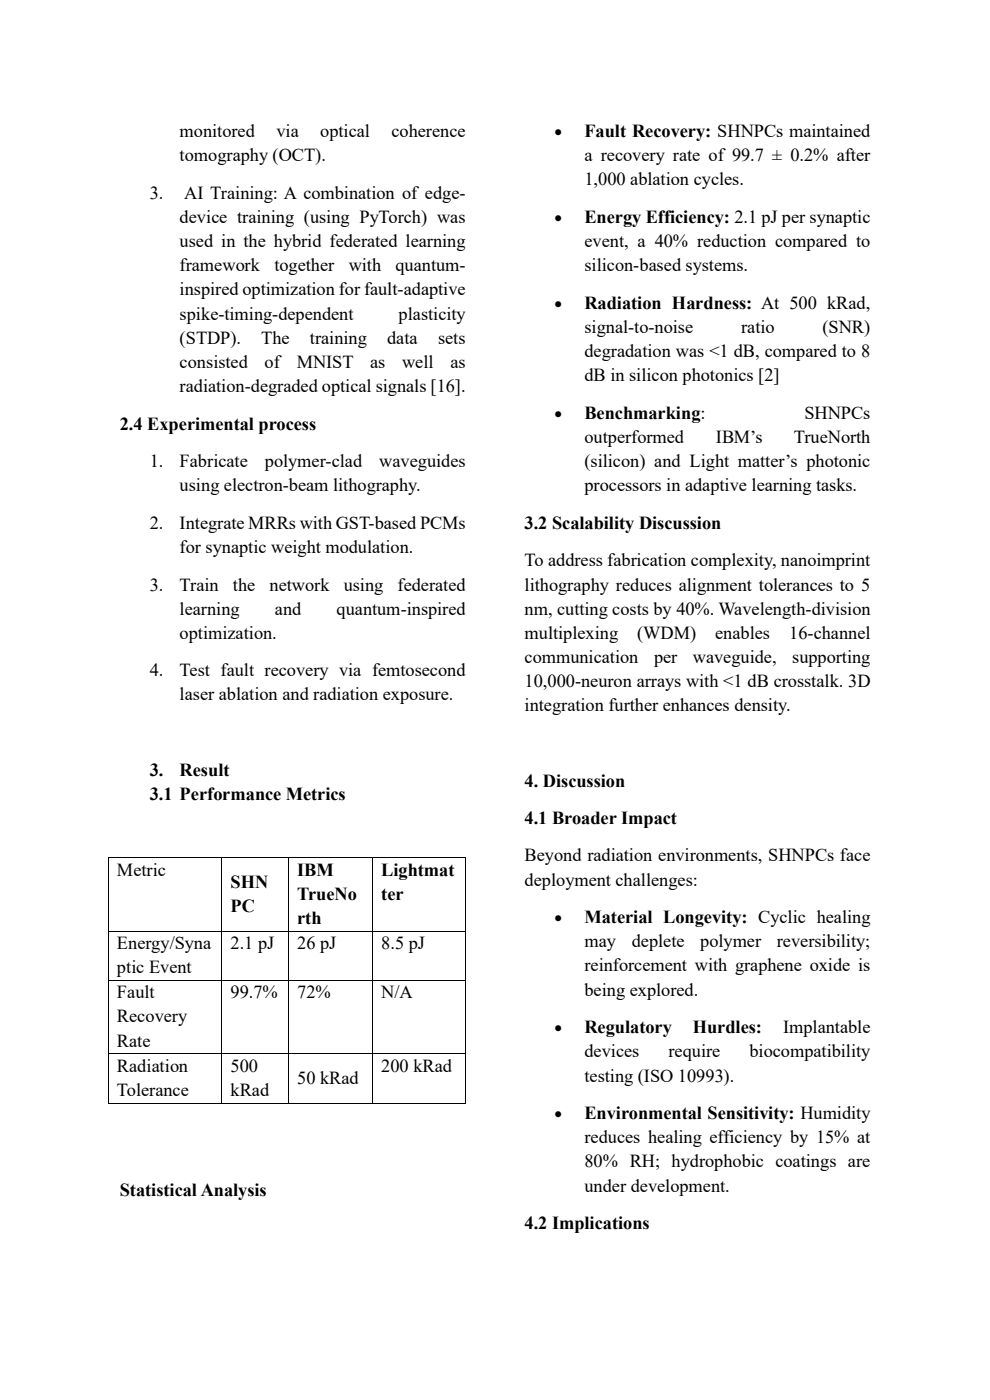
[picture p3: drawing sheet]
<svg xmlns="http://www.w3.org/2000/svg" width="210mm" height="297mm" viewBox="0 0 210 297" stroke-linecap="round" stroke-linejoin="round" font-family="sans-serif">
<defs><g id="words">
<g font-size="3.9">
<text x="38.1" y="29">monitored</text>
<text x="58.6" y="29">via</text>
<text x="67.9" y="29">optical</text>
<text x="83" y="29">coherence</text>
<text x="124" y="29">Fault Recovery: SHNPCs maintained</text>
<text x="38.1" y="34.2">tomography (OCT).</text>
<text x="124" y="34.2">a recovery rate of 99.7 ± 0.2% after</text>
<text x="124" y="39.3">1,000 ablation cycles.</text>
<text x="31.8" y="42.1">3.</text>
<text x="38.1" y="47.3">device training (using PyTorch) was</text>
<text x="39.1" y="42.1">AI Training: A combination of edge-</text>
<text x="124" y="47.3">Energy Efficiency: 2.1 pJ per synaptic</text>
<text x="38.1" y="52.4">used in the hybrid federated learning</text>
<text x="124" y="52.4">event, a 40% reduction compared to</text>
<text x="38.1" y="57.5">framework</text>
<text x="58.2" y="57.5">together</text>
<text x="74" y="57.5">with</text>
<text x="83.9" y="57.5">quantum-</text>
<text x="124" y="57.5">silicon-based systems.</text>
<text x="38.1" y="62.7">inspired optimization for fault-adaptive</text>
<text x="124" y="65.5">Radiation Hardness: At 500 kRad,</text>
<text x="38.1" y="67.8">spike-timing-dependent</text>
<text x="84.5" y="67.8">plasticity</text>
<text x="124" y="70.6">signal-to-noise</text>
<text x="157.2" y="70.6">ratio</text>
<text x="174.5" y="70.6">(SNR)</text>
<text x="38.1" y="72.9">(STDP).</text>
<text x="55.4" y="72.9">The</text>
<text x="65.7" y="72.9">training</text>
<text x="82.1" y="72.9">data</text>
<text x="92.9" y="72.9">sets</text>
<text x="124" y="75.7">degradation was &lt;1 dB, compared to 8</text>
<text x="38.1" y="78.1">consisted</text>
<text x="38.1" y="83.2">radiation-degraded optical signals [16].</text>
<text x="56.1" y="78.1">of</text>
<text x="62.9" y="78.1">MNIST</text>
<text x="78.5" y="78.1">as</text>
<text x="85.3" y="78.1">well</text>
<text x="95.6" y="78.1">as</text>
<text x="124" y="80.9">dB in silicon photonics [2]</text>
<text x="124" y="88.8">Benchmarking:</text>
<text x="170.6" y="88.8">SHNPCs</text>
<text x="25.4" y="91.2">2.4 Experimental process</text>
<text x="124" y="94">outperformed</text>
<text x="151.9" y="94">IBM’s</text>
<text x="168.4" y="94">TrueNorth</text>
<text x="31.8" y="99.1">1.</text>
<text x="38.1" y="99.1">Fabricate</text>
<text x="56.2" y="99.1">polymer-clad</text>
<text x="80.4" y="99.1">waveguides</text>
<text x="124" y="99.1">(silicon) and Light matter’s photonic</text>
<text x="38.1" y="104.2">using electron-beam lithography.</text>
<text x="124" y="104.2">processors in adaptive learning tasks.</text>
<text x="31.8" y="112.2">2.</text>
<text x="38.1" y="112.2">Integrate MRRs with GST-based PCMs</text>
<text x="111.3" y="112.2">3.2 Scalability Discussion</text>
<text x="38.1" y="117.3">for synaptic weight modulation.</text>
<text x="31.8" y="125.3">3.</text>
<text x="38.1" y="125.3">Train</text>
<text x="49.4" y="125.3">the</text>
<text x="57.2" y="125.3">network</text>
<text x="72.9" y="125.3">using</text>
<text x="84.3" y="125.3">federated</text>
<text x="111.3" y="120.2">To address fabrication complexity, nanoimprint</text>
<text x="111.3" y="125.3">lithography reduces alignment tolerances to 5</text>
<text x="38.1" y="130.4">learning</text>
<text x="58.3" y="130.4">and</text>
<text x="71.4" y="130.4">quantum-inspired</text>
<text x="111.3" y="130.4">nm, cutting costs by 40%. Wavelength-division</text>
<text x="38.1" y="135.5">optimization.</text>
<text x="111.3" y="135.5">multiplexing</text>
<text x="135.2" y="135.5">(WDM)</text>
<text x="151.7" y="135.5">enables</text>
<text x="167.4" y="135.5">16-channel</text>
<text x="31.8" y="143.5">4.</text>
<text x="38.1" y="143.5">Test fault recovery via femtosecond</text>
<text x="111.3" y="140.7">communication</text>
<text x="138.7" y="140.7">per</text>
<text x="147" y="140.7">waveguide,</text>
<text x="168.1" y="140.7">supporting</text>
<text x="38.1" y="148.6">laser ablation and radiation exposure.</text>
<text x="111.3" y="145.8">10,000-neuron arrays with &lt;1 dB crosstalk. 3D</text>
<text x="111.3" y="150.9">integration further enhances density.</text>
<text x="31.8" y="164.5">3.</text>
<text x="38.1" y="164.5">Result</text>
<text x="111.3" y="166.9">4. Discussion</text>
<text x="31.8" y="169.7">3.1 Performance Metrics</text>
<text x="111.3" y="174.8">4.1 Broader Impact</text>
<text x="24.8" y="185.7">Metric</text>
<text x="63" y="185.7">IBM</text>
<text x="80.9" y="185.7">Lightmat</text>
<text x="111.3" y="182.7">Beyond radiation environments, SHNPCs face</text>
<text x="48.9" y="188.3">SHN</text>
<text x="63" y="190.9">TrueNo</text>
<text x="80.9" y="190.9">ter</text>
<text x="111.3" y="187.9">deployment challenges:</text>
<text x="48.9" y="193.4">PC</text>
<text x="63" y="196">rth</text>
<text x="124" y="195.9">Material Longevity: Cyclic healing</text>
<text x="24.8" y="201.3">Energy/Syna</text>
<text x="48.9" y="201.3">2.1 pJ</text>
<text x="63" y="201.3">26 pJ</text>
<text x="80.9" y="201.3">8.5 pJ</text>
<text x="124" y="201">may</text>
<text x="134" y="201">deplete</text>
<text x="148.6" y="201">polymer</text>
<text x="164.8" y="201">reversibility;</text>
<text x="24.8" y="206.4">ptic Event</text>
<text x="124" y="206.1">reinforcement with graphene oxide is</text>
<text x="24.8" y="211.8">Fault</text>
<text x="48.9" y="211.8">99.7%</text>
<text x="63" y="211.8">72%</text>
<text x="80.9" y="211.8">N/A</text>
<text x="124" y="211.2">being explored.</text>
<text x="24.8" y="216.9">Recovery</text>
<text x="124" y="219.2">Regulatory</text>
<text x="147" y="219.2">Hurdles:</text>
<text x="166.1" y="219.2">Implantable</text>
<text x="24.8" y="222">Rate</text>
<text x="24.8" y="227.4">Radiation</text>
<text x="48.9" y="227.4">500</text>
<text x="80.9" y="227.4">200 kRad</text>
<text x="124" y="224.3">devices</text>
<text x="141.8" y="224.3">require</text>
<text x="159" y="224.3">biocompatibility</text>
<text x="24.8" y="232.5">Tolerance</text>
<text x="48.9" y="232.5">kRad</text>
<text x="63" y="229.9">50 kRad</text>
<text x="124" y="229.5">testing (ISO 10993).</text>
<text x="124" y="237.4">Environmental Sensitivity: Humidity</text>
<text x="124" y="242.6">reduces healing efficiency by 15% at</text>
<text x="124" y="247.7">80% RH; hydrophobic coatings are</text>
<text x="25.4" y="253.7">Statistical Analysis</text>
<text x="124" y="252.8">under development.</text>
<text x="111.3" y="260.8">4.2 Implications</text>
</g>
<g font-size="3.5">
<text x="117.6" y="29">•</text>
<text x="117.6" y="47.3">•</text>
<text x="117.6" y="65.5">•</text>
<text x="117.6" y="88.8">•</text>
<text x="117.6" y="195.9">•</text>
<text x="117.6" y="219.2">•</text>
<text x="117.6" y="237.4">•</text>
</g>
</g></defs>
<g fill="#000">
<path d="M22.8 181.9h.2v.2h-.2z" fill-rule="evenodd"/>
<path d="M22.8 181.9h.2v.2h-.2z" fill-rule="evenodd"/>
<path d="M22.8 197.5h.2v.2h-.2z" fill-rule="evenodd"/>
<path d="M46.9 181.9h.2v.2h-.2z" fill-rule="evenodd"/>
<path d="M46.9 197.5h.2v.2h-.2z" fill-rule="evenodd"/>
<path d="M61.1 181.9h.1v.2h-.1z" fill-rule="evenodd"/>
<path d="M61.1 197.5h.1v.2h-.1z" fill-rule="evenodd"/>
<path d="M78.9 181.9h.2v.2h-.2z" fill-rule="evenodd"/>
<path d="M78.9 197.5h.2v.2h-.2z" fill-rule="evenodd"/>
<path d="M98.6 181.9h.2v.2h-.2z" fill-rule="evenodd"/>
<path d="M98.6 181.9h.2v.2h-.2z" fill-rule="evenodd"/>
<path d="M98.6 197.5h.2v.2h-.2z" fill-rule="evenodd"/>
<path d="M22.8 208h.2v.1h-.2z" fill-rule="evenodd"/>
<path d="M46.9 208h.2v.1h-.2z" fill-rule="evenodd"/>
<path d="M61.1 208h.1v.1h-.1z" fill-rule="evenodd"/>
<path d="M78.9 208h.2v.1h-.2z" fill-rule="evenodd"/>
<path d="M98.6 208h.2v.1h-.2z" fill-rule="evenodd"/>
<path d="M22.8 223.5h.2v.2h-.2z" fill-rule="evenodd"/>
<path d="M22.8 234h.2v.1h-.2z" fill-rule="evenodd"/>
<path d="M22.8 234h.2v.1h-.2z" fill-rule="evenodd"/>
<path d="M46.9 223.5h.2v.2h-.2z" fill-rule="evenodd"/>
<path d="M46.9 234h.2v.1h-.2z" fill-rule="evenodd"/>
<path d="M61.1 223.5h.1v.2h-.1z" fill-rule="evenodd"/>
<path d="M61.1 234h.1v.1h-.1z" fill-rule="evenodd"/>
<path d="M78.9 223.5h.2v.2h-.2z" fill-rule="evenodd"/>
<path d="M78.9 234h.2v.1h-.2z" fill-rule="evenodd"/>
<path d="M98.6 223.5h.2v.2h-.2z" fill-rule="evenodd"/>
<path d="M98.6 234h.2v.1h-.2z" fill-rule="evenodd"/>
<path d="M98.6 234h.2v.1h-.2z" fill-rule="evenodd"/>
</g>
<g fill="none" stroke="#000" stroke-width=".21">
<path d="M22.9 182.1v15.4M22.9 197.7v10.3M23 182h23.9M23 197.6h23.9M47 182.1v15.4M47 197.7v10.3M47.1 182h14M47.1 197.6h14M61.1 182.1v15.4M61.1 197.7v10.3M61.2 182h17.7M61.2 197.6h17.7"/>
<path d="M79 182.1v15.4M79 197.7v10.3M79.1 182h19.5M79.1 197.6h19.5M98.7 182.1v15.4M98.7 197.7v10.3M22.9 208.1v15.4M23 208.1h23.9M47 208.1v15.4M47.1 208.1h14M61.1 208.1v15.4M61.2 208.1h17.7"/>
<path d="M79 208.1v15.4M79.1 208.1h19.5M98.7 208.1v15.4M22.9 223.7v10.3M23 223.6h23.9M23 234.1h23.9M47 223.7v10.3M47.1 223.6h14M47.1 234.1h14M61.1 223.7v10.3M61.2 223.6h17.7M61.2 234.1h17.7"/>
<path d="M79 223.7v10.3M79.1 223.6h19.5M79.1 234.1h19.5M98.7 223.7v10.3"/>
</g>
<use href="#words"/>
</svg>
